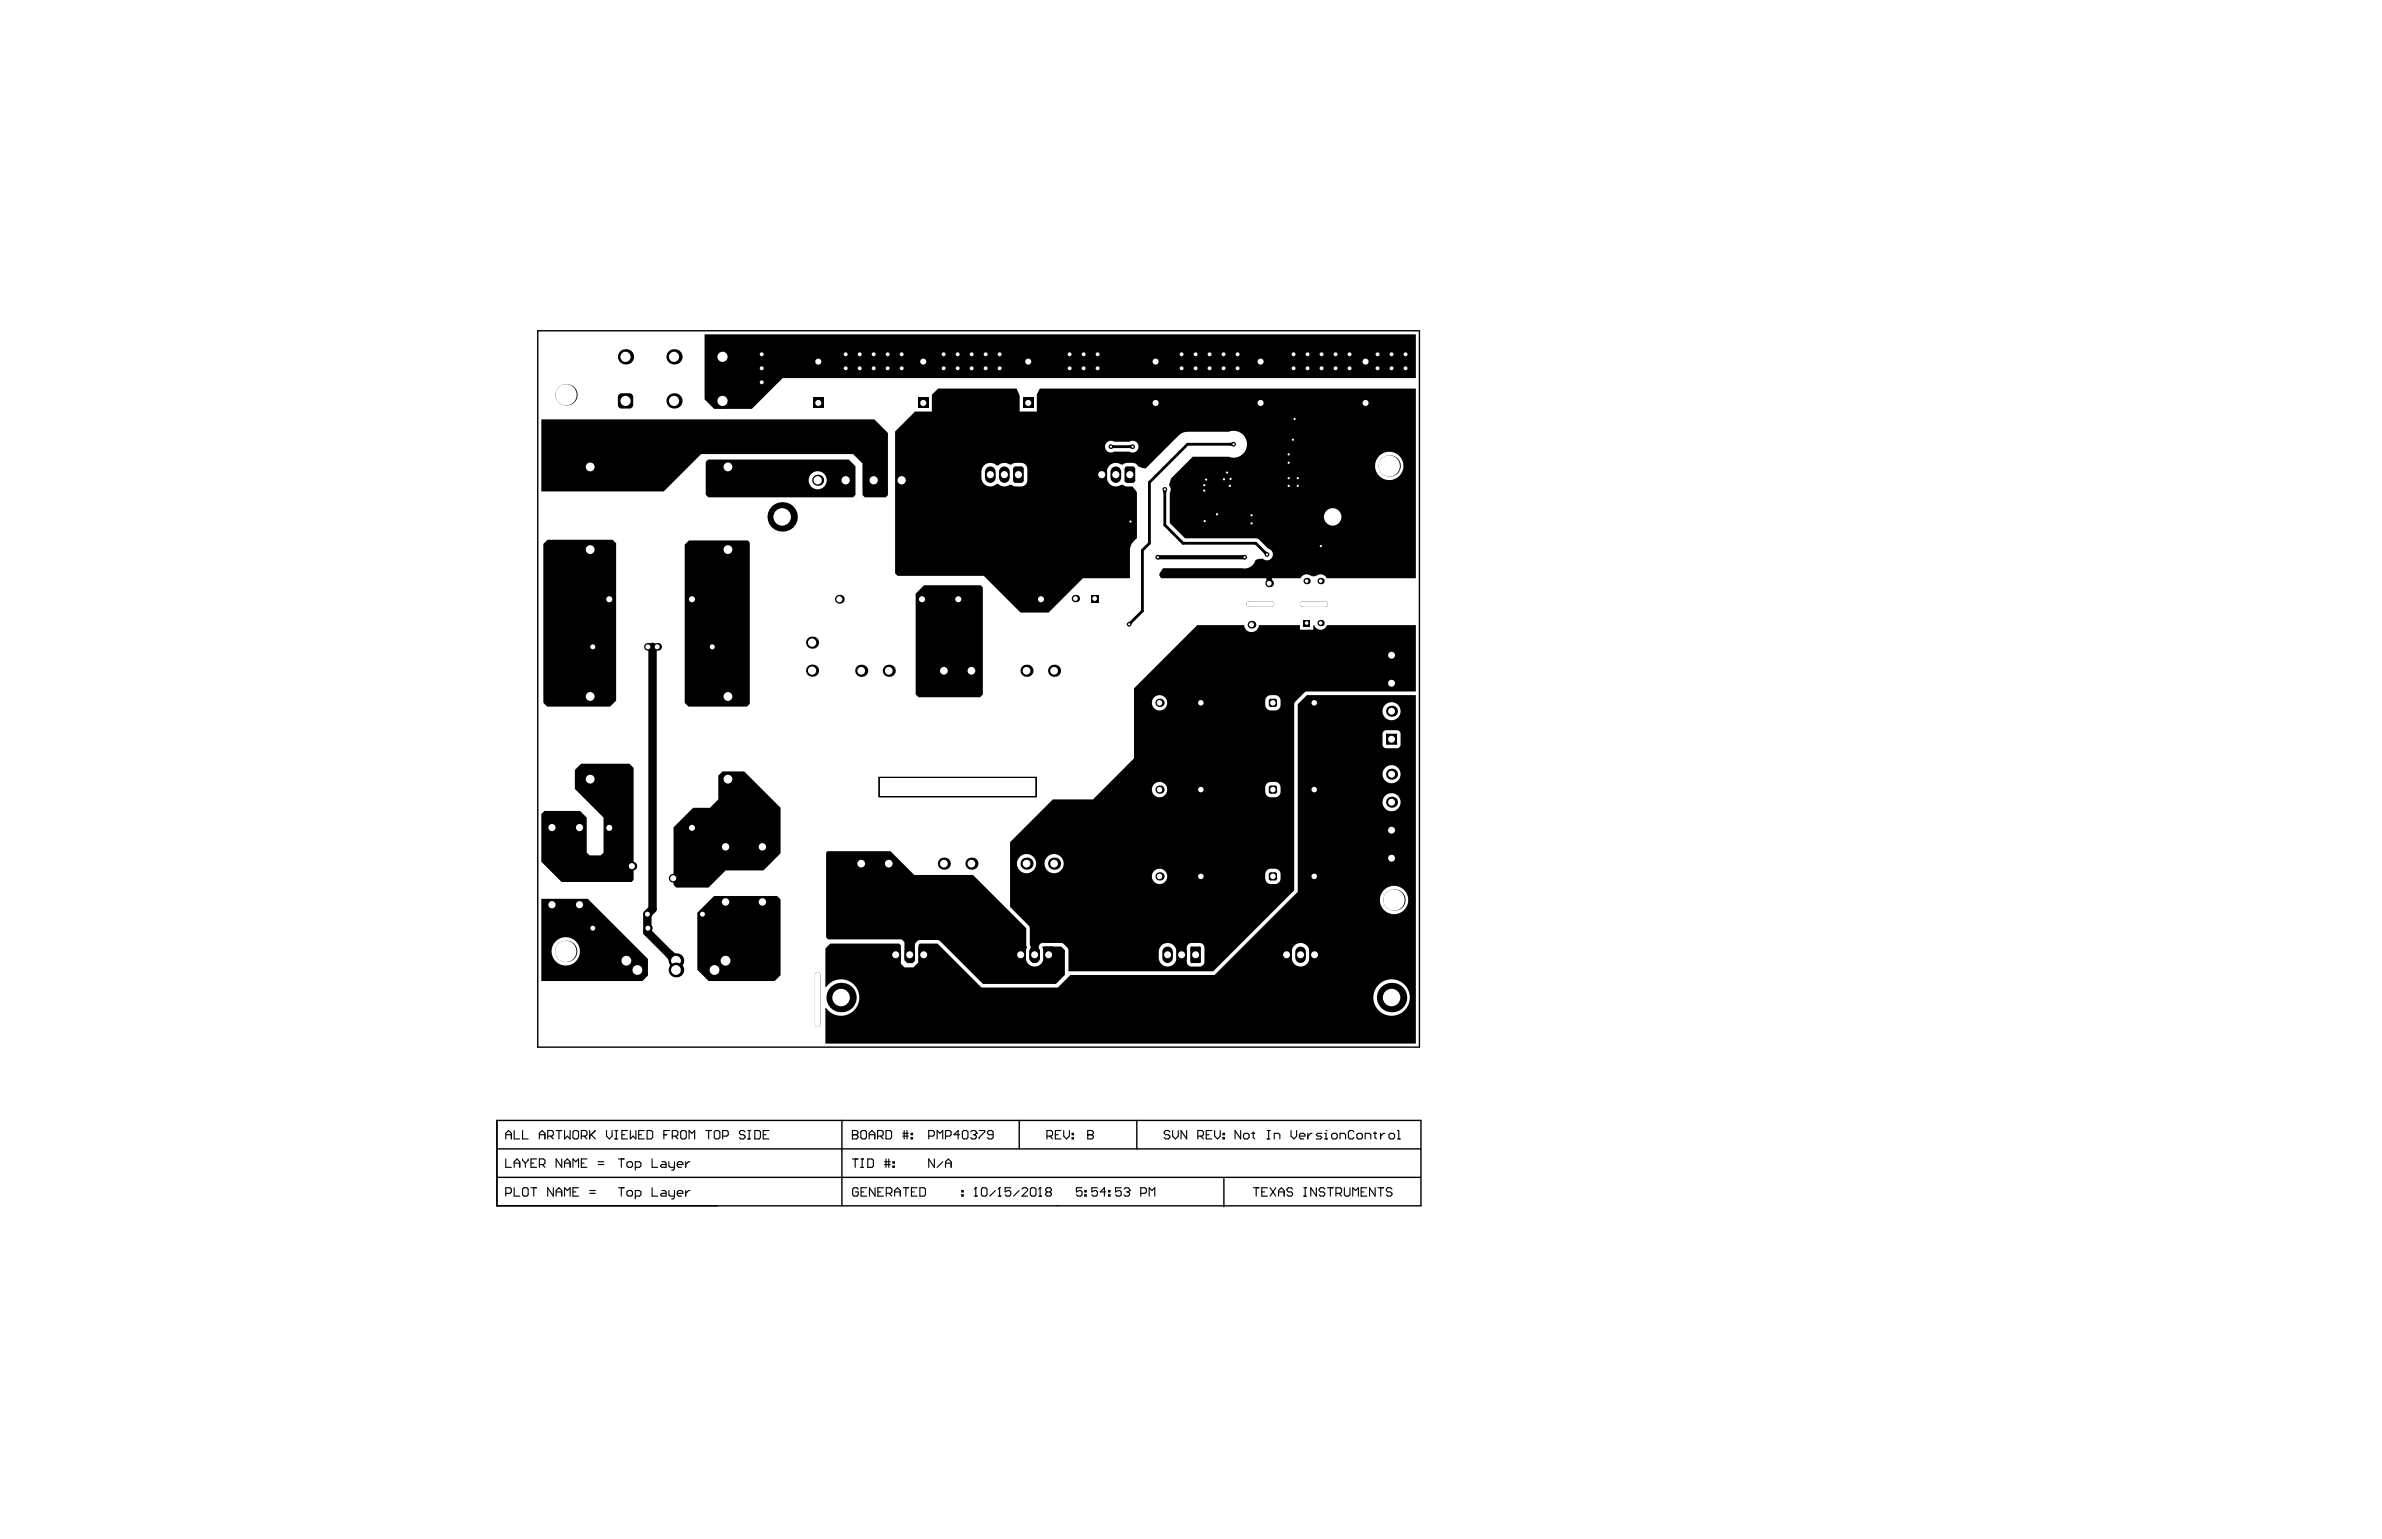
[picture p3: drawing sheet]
<svg xmlns="http://www.w3.org/2000/svg" width="432mm" height="279mm" viewBox="0 0 432 279" stroke-linecap="round" stroke-linejoin="round" font-family="sans-serif">
<path d="M159.4 141h28.4v3.5h-28.4z" fill="none" stroke="#000" stroke-width=".18"/>
<path d="M97.5 60h159.8v129.9h-159.8zM90.1 203.2h167.5v15.4h-167.5zM90.1 213.5h167.4M90.1 208.3h167.5M152.6 203.2v15.4M184.8 203.2v5.1M206.1 203.2v5.1M221.9 213.7v5.1" fill="none" stroke="#000" stroke-width=".25"/>
<g fill="none" stroke="#000" stroke-width=".2">
<path d="M91.7 205.7h1M91.7 206.5v-1l.5-.5 .5 .5v1M91.7 210.1v1.6h1M91.7 216.4h.7l.3-.3v-.5l-.3-.2h-.7v1.5M93.2 205v1.5h1M93.2 211.7v-1.1l.5-.5 .5 .5v1.1M93.2 215.4v1.5h1M93.2 210.9h1M94.7 205v1.5h1M94.7 215.6l.3-.2h.5l.2 .2v1l-.2 .3h-.5l-.3-.3zM94.7 210.1v.3l.5 .5M95.2 210.9v.8"/>
<path d="M95.7 210.1v.3l-.5 .5M96.2 215.4h1.1M96.2 210.9h.6M96.8 215.4v1.5M97.3 210.1h-1.1v1.6h1.1M97.8 205.7h1M97.8 211.1h.7l.3-.2v-.5l-.3-.3h-.7v1.6M97.8 206.5v-1l.5-.5 .5 .5v1M98.3 211.1l.5 .6M99.3 206h.8l.2-.3v-.5l-.2-.2h-.8v1.5M99.8 206l.5 .5M100.3 215.4v1.5l-1-1.5v1.5"/>
<path d="M100.8 205h1M100.8 216.9v-1l.5-.5 .5 .5v1M100.8 216.1h1M101.3 205v1.5M101.8 210.1v1.6l-1-1.6v1.6M102.3 205v1.5l.5-.5 .6 .5v-1.5M102.3 211.7v-1.1l.5-.5 .6 .5v1.1M102.3 216.9v-1.5l.5 .5 .6-.5v1.5M102.3 210.9h1.1M103.9 205.2l.2-.2h.5l.3 .2v1.1l-.3 .2h-.5l-.2-.2zM103.9 216.1h.5M103.9 211.7v-1.6l.5 .5 .5-.5v1.6"/>
<path d="M104.9 215.4h-1v1.5h1M105.4 206h.7l.3-.3v-.5l-.3-.2h-.7v1.5M105.4 210.9h.5M105.9 206l.5 .5M106.4 210.1h-1v1.6h1M106.9 216.4h1M106.9 215.9h1M106.9 205v1.5M107.2 205.7l.7 .8M107.9 205l-1 1M108.4 211.1h1M108.4 210.6h1"/>
<path d="M109.9 205v1l.6 .5 .5-.5v-1M111.5 206.5h.5M111.5 205h.5M111.7 205v1.5M112.1 215.4h1M112.1 210.1h1M112.6 210.1v1.6M112.6 215.4v1.5M112.7 205.7h.5M113.6 216.1l.3-.2h.5l.3 .2v.5l-.3 .3h-.5l-.3-.3zM113.6 210.9l.3-.3h.5l.3 .3v.5l-.3 .3h-.5l-.3-.3zM113.8 205h-1.1v1.5h1.1"/>
<path d="M114.3 205v1.5l.5-.5 .5 .5v-1.5M115.2 216.9h.7l.3-.3v-.5l-.3-.2h-.7v1.5M115.2 211.7h.7l.3-.3v-.5l-.3-.3h-.7v1.6M115.8 205.7h.5M116.8 205h-1v1.5h1M117.3 205h.8l.2 .2v1.1l-.2 .2h-.8zM118.2 215.4v1.5h1M118.2 210.1v1.6h1M120 215.9h.5l.2 .2v.8h-.7l-.3-.3 .3-.2h.7M120 210.6h.5l.2 .3v.8h-.7l-.3-.3 .3-.3h.7M120.3 205.7h.6M121.3 215.9v.7l.2 .3h.8"/>
<path d="M121.3 210.6v.8l.2 .3h.8M121.4 205h-1.1v1.5M121.9 206h.7l.3-.3v-.5l-.3-.2h-.7v1.5M122.3 210.6v1.3l-.3 .3h-.2M122.3 215.9v1.2l-.3 .3h-.2M122.4 206l.5 .5M122.8 216.4h1v-.3l-.3-.2h-.5l-.2 .2v.5l.2 .3h.5M122.8 211.1h1v-.2l-.3-.3h-.5l-.2 .3v.5l.2 .3h.5M123.6 205h.6l.2 .2v1.1l-.2 .2h-.6l-.2-.2v-1.1zM124.3 210.6v1.1M124.3 215.9v1M124.9 206.5v-1.5l.5 .5 .5-.5v1.5"/>
<path d="M125.1 215.9h-.3l-.5 .5M125.1 210.6h-.3l-.5 .5M128 205h1M128.5 205v1.5M129.5 205.2l.2-.2h.5l.3 .2v1.1l-.3 .2h-.5l-.2-.2zM131 206h.8l.2-.3v-.5l-.2-.2h-.8v1.5M135.1 205.2l-.3-.2h-.5l-.3 .2v.3l.3 .2h.5l.3 .3v.3l-.3 .2h-.5l-.3-.2M135.6 206.5h.5M135.6 205h.5M135.8 205v1.5M136.8 205h.8l.2 .2v1.1l-.2 .2h-.8zM138.4 205.7h.5"/>
<path d="M139.4 205h-1v1.5h1M154.5 205.7h.1M154.5 205h.8l.2 .2v.3l-.2 .2 .2 .3v.3l-.2 .2h-.8zM154.5 205.7h.8M154.5 210.1h1M155 210.1v1.6M155.6 215.6l-.3-.2h-.5l-.2 .2v1l.2 .3h.5l.3-.3v-.5h-.5M156 205.2l.3-.2h.5l.3 .2v1.1l-.3 .2h-.5l-.3-.2zM156 210.1h.5M156 211.7h.5M156.1 216.1h.5M156.3 210.1v1.6"/>
<path d="M157.1 215.4h-1v1.5h1M157.3 210.1h.8l.2 .3v1l-.2 .3h-.8zM157.6 205.7h1M157.6 206.5v-1l.5-.5 .5 .5v1M158.6 215.4v1.5l-1-1.5v1.5M159.1 206h.7l.3-.3v-.5l-.3-.2h-.7v1.5M159.1 216.1h.5M159.6 206l.5 .5M160.2 215.4h-1.1v1.5h1.1M160.4 211.2h1M160.4 210.7h1M160.6 205h.8l.2 .2v1.1l-.2 .2h-.8z"/>
<path d="M160.6 210.1v1.6M160.7 216.4h.7l.3-.3v-.5l-.3-.2h-.7v1.5M161.1 210.1v1.6M161.2 216.4l.5 .5M161.9 210.7h.2v.2h-.2zM161.9 211.4h.2v.3h-.2zM162.2 216.1h1M162.2 216.9v-1l.5-.5 .5 .5v1M163.7 205.5h1M163.7 206h1M163.7 215.4h1M163.9 205v1.5"/>
<path d="M164.2 215.4v1.5M164.4 205v1.5M165.2 206.3h.2v.2h-.2zM165.2 205.5h.2v.2h-.2zM165.2 216.1h.5M166.2 215.4h-1v1.5h1M166.7 215.4h.8l.3 .2v1l-.3 .3h-.8zM168.4 206h.7l.3-.3v-.5l-.3-.2h-.7v1.5M169.4 210.1v1.6l-1-1.6v1.6M169.9 206.5v-1.5l.5 .5 .5-.5v1.5M170.9 210.7l-1 1M171.4 206h.8l.2-.3v-.5l-.2-.2h-.8v1.5"/>
<path d="M171.4 211.7v-1l.5-.6 .5 .6v1M171.4 210.9h1M173.9 205.7h-1l.8-.7v1.5M174.4 216.6h.2v.3h-.2zM174.4 215.9h.2v.2h-.2zM174.4 205.2l.3-.2h.5l.3 .2v1.1l-.3 .2h-.5l-.3-.2zM176 205.2l.2-.2h.5l.3 .2v.3M176.5 205.7h.2M176.6 216.9h.5M176.7 205.7l.3 .3v.3l-.3 .2h-.5l-.2-.2M176.9 215.4h.1M176.9 215.4v1.5"/>
<path d="M176.9 215.4l-.3 .2M177 205.5h.1M177 205.5l-.3 .2M177.5 205h1v.2l-1 1.1v.2M177.9 215.6l.3-.2h.5l.2 .2v1l-.2 .3h-.5l-.3-.3zM180 205.7h-.7l-.3-.2v-.3l.3-.2h.5l.2 .2v1.1l-.2 .2h-.5l-.3-.2M180.4 215.9l-1 1M180.9 216.9h.6M181.2 215.4h.1M181.2 215.4l-.3 .2M181.2 215.4v1.5M183.2 215.4h-1v.7l.5-.2h.3l.2 .2v.5l-.2 .3h-.5l-.3-.3"/>
<path d="M184.7 215.9l-1 1M185.3 215.6l.2-.2h.5l.3 .2v.3l-1 1h1M186.8 215.6l.2-.2h.5l.3 .2v1l-.3 .3h-.5l-.2-.3zM188.3 216.9h.5M188.6 215.4h.1M188.6 215.4v1.5M188.6 215.4l-.3 .2M189.8 206h.7l.3-.3v-.5l-.3-.2h-.7v1.5M189.8 216.1l-.2-.2v-.3l.2-.2h.5l.3 .2v.3l-.3 .2M189.8 216.1l-.2 .3v.2l.2 .3h.5l.3-.3v-.2l-.3-.3M189.8 216.1h.5M190.3 206l.5 .5"/>
<path d="M191.3 205.7h.5M192.3 205h-1v1.5h1M192.8 205v1l.5 .5 .5-.5v-1M194.4 206.3h.2v.2h-.2zM194.4 205.5h.2v.2h-.2zM196.1 215.4h-1v.7l.5-.2h.3l.2 .2v.5l-.2 .3h-.5l-.3-.3M196.7 216.6h.2v.3h-.2zM196.7 215.9h.2v.2h-.2zM197.2 205.7h.1M197.2 205h.7l.3 .2v.3l-.3 .2 .3 .3v.3l-.3 .2h-.7zM197.2 205.7h.7M198.9 215.4h-1v.7l.5-.2h.3l.2 .2v.5l-.2 .3h-.5l-.3-.3"/>
<path d="M200.5 216.1h-1.1l.8-.7v1.5M201 216.6h.2v.3h-.2zM201 215.9h.2v.2h-.2zM203.2 215.4h-1v.7l.5-.2h.3l.2 .2v.5l-.2 .3h-.5l-.3-.3M203.8 215.6l.2-.2h.5l.3 .2v.3M204.3 216.1h.2M204.5 216.1l.3 .3v.2l-.3 .3h-.5l-.2-.3M204.8 215.9h.1M204.8 215.9l-.3 .2M206.8 216.4h.8l.2-.3v-.5l-.2-.2h-.8v1.5M208.3 216.9v-1.5l.5 .5 .5-.5v1.5M212.1 205.2l-.3-.2h-.5l-.2 .2v.3l.2 .2h.5l.3 .3v.3l-.3 .2h-.5l-.2-.2"/>
<path d="M212.6 205v1l.5 .5 .5-.5v-1M215.1 205v1.5l-1-1.5v1.5M217.1 206h.8l.3-.3v-.5l-.3-.2h-.8v1.5M217.6 206l.6 .5M218.7 205.7h.5M219.7 205h-1v1.5h1M220.2 205v1l.5 .5 .5-.5v-1M221.7 206.3h.3v.2h-.3zM221.7 205.5h.3v.2h-.3zM224.9 205v1.5l-1-1.5v1.5M225.7 205.5h.5l.2 .2v.6l-.2 .2h-.5l-.3-.2v-.6zM226.9 205.5h.5"/>
<path d="M227.2 205.2v1.1l.2 .2M227.2 215.4h1M227.7 215.4v1.5M228.7 216.1h.5M229.7 206.5h.5M229.7 205h.5M229.7 215.4h-1v1.5h1M230 205v1.5M230.3 215.4l1 1.5M231 206.5v-1h.8l.2 .2v.8M231.3 215.4l-1 1.5M231.8 216.1h1"/>
<path d="M231.8 216.9v-1l.5-.5 .5 .5v1M234 205v1l.5 .5 .5-.5v-1M234.3 215.6l-.2-.2h-.5l-.3 .2v.3l.3 .2h.5l.2 .3v.2l-.2 .3h-.5l-.3-.3M235.6 206h1v-.3l-.3-.2h-.5l-.2 .2v.6l.2 .2h.5M236.3 215.4h.6M236.3 216.9h.6M236.6 215.4v1.5M237.1 205.5v1M237.8 205.5h-.2l-.5 .5M238.6 215.4v1.5l-1-1.5v1.5M239.6 205.5h-.7l-.3 .2 .3 .3h.5l.2 .3-.2 .2h-.8M240.1 206.5h.5"/>
<path d="M240.1 205.5h.3v1M240.1 215.6l-.2-.2h-.5l-.3 .2v.3l.3 .2h.5l.2 .3v.2l-.2 .3h-.5l-.3-.3M240.4 205h.1M240.7 215.4h1M241.2 215.4v1.5M241.6 205.5h.6l.2 .2v.6l-.2 .2h-.6l-.2-.2v-.6zM242.2 216.4h.7l.3-.3v-.5l-.3-.2h-.7v1.5M242.7 216.4l.5 .5M242.9 206.5v-1h.8l.2 .2v.8M243.7 215.4v1.2l.3 .3h.5l.2-.3v-1.2M245.2 216.9v-1.5l.5 .5 .5-.5v1.5M245.4 205.2l-.2-.2h-.5l-.3 .2v1.1l.3 .2h.5l.2-.2"/>
<path d="M246.2 205.5h.5l.3 .2v.6l-.3 .2h-.5l-.2-.2v-.6zM246.7 216.1h.6M247.5 206.5v-1h.7l.3 .2v.8M247.8 215.4h-1.1v1.5h1.1M249 205.5h.5M249.3 205.2v1.1l.2 .2M249.3 215.4v1.5l-1-1.5v1.5M249.8 215.4h1M250.3 205.5v1M250.3 215.4v1.5M251 205.5h-.2l-.5 .5M252 205.5h.6l.2 .2v.6l-.2 .2h-.6l-.2-.2v-.6z"/>
<path d="M252.3 215.6l-.2-.2h-.5l-.3 .2v.3l.3 .2h.5l.2 .3v.2l-.2 .3h-.5l-.3-.3M253.3 206.5h.5M253.3 205h.3v1.5"/>
</g>
<g fill="#000">
<path d="M98.1 76h60.4l2.5 2.5v11.3l-.4 .4h-3.8l-.5-.5v-5.7l-1.7-1.7h-27.5l-6.8 6.8h-22.2zM127.7 60.6h129v8h-114.8l-5.6 5.5h-6.8l-1.8-1.7zM99.3 97.9h11.8l.6 .6v28.5l-1.1 1.1h-11.4l-.7-.7v-28.8zM124.9 98h10.6l.4 .4v29.2l-.5 .5h-10.6l-.7-.7v-28.6zM201.7 80.7h.3v.5l-.3 .1zM204.7 80.7h.3v.6l-.3-.1zM210.8 89h.7l-.1 .3h-.5zM223 80.3l.3-.1v.7l-.3-.1zM229.4 99.9l.3 .2-.5 .4-.1-.2zM167.5 106.1h10.3l.4 .4v19.4l-.5 .5h-11.2l-.5-.5v-18.3zM204.7 112.8l.2-.2 .4 .3-.2 .3zM105.3 138.5h8.8l.8 .7v20.3l-.4 .4h-12.7l-3.7-3.6v-8.7l.6-.6h6.5l1.2 1.2v6.4l.5 .5h2l.5-.5v-6.4l-5.2-5.2v-3.4z"/>
<path d="M131 139.9h3.9l6.6 6.6v8.2l-3.1 3.1h-6.9l-3.1 3.1h-5.8l-.5-.5v-10.4l3.5-3.5h3.1l1.5-1.6v-4.3zM150 154.3h11.4l4.3 4.4h10.7l9.6 9.6v3.3l.2 .1a2.99 2.99 0 0 0-.2 2.3 1.61 1.61 0 0 0 1.7 1.2 1.61 1.61 0 0 0 1.5-1.5 2.73 2.73 0 0 0-.3-2l.1-.1h3.4l.6 .7v4.5l-1.6 1.6h-13.2l-8-7.9-3.5-.1-.4 .2a1.11 1.11 0 0 0-.5 1.3v2.3l-.4 .4h-.9l-.5-.5v-3.3l-.5-.5h-13.4l-.4-.4v-15.3zM121.7 172.3l.8 .6-1.3 1.3-.5-.8zM129.5 162.5h11.4l.6 .6v13.7l-1.1 1.1h-12l-2-2.1v-10.3z"/>
<path d="M128.4 83.3h25.5l1.2 1.2v5.2l-.5 .5h-26.2l-.5-.5v-5.9zM146.6 87.1a1.65 1.65 0 0 0 3.3 0 1.65 1.65 0 0 0-3.3 0z"/>
<path d="M170 70.5h14.3l.5 1.2v2.9h3.2v-3.1l.5-1h68.2v34.3h-16.2a1.3 1.3 0 0 0-2.1-.3h-.6a1.3 1.3 0 0 0-2 .3h-25.3l-.4-.5 .1-.3 .6-1h14.4a2.02 2.02 0 0 0 2.4-1.4l.5-.2 .8-.1a1.08 1.08 0 0 0 1.7-.3 1.08 1.08 0 0 0-.7-1.6l-1.6-1.5-.7-.3h-12.8l-2.8-2.8v-5.4a1.19 1.19 0 0 0-.1-1.4l.4-1.3 3.9-3.9h6.5a2.44 2.44 0 0 0 3.4-2.3 2.44 2.44 0 0 0-3.4-2.2h-7.4a2.26 2.26 0 0 0-1.6 .6l-6 6h-.6l-.8-.4a1.89 1.89 0 0 0-2.3-.5l-.2 .1a1.06 1.06 0 0 1-1.2-.1 1.62 1.62 0 0 0-1.9 1.5 2.17 2.17 0 0 0 .7 2.4l.6 .3h.6a1.19 1.19 0 0 1 1.4 0h1.3l.8 1.1v8.3a2.88 2.88 0 0 0-1.3 2.2v5h-8.5l-6.2 6.3h-5.1l-6.7-6.7h-15.6l-.4-.4v-25.8l3.6-3.6h3v-3zM200.6 80.2a1.09 1.09 0 0 0 0 1.5 1.09 1.09 0 0 0 1.4 .2h2.7a1.09 1.09 0 0 0 1.7-.9 1.09 1.09 0 0 0-1.7-.9h-2.7a1.19 1.19 0 0 0-1.4 .1zM178.4 84.4l-.2 .2a3.6 3.6 0 0 0-.2 2.6 1.62 1.62 0 0 0 2.7 .5h.2l.9 .5h.6a1.19 1.19 0 0 1 1.4 0h.3a1.74 1.74 0 0 0 2-.6l.1-.5v-2a1.13 1.13 0 0 0-1.1-1.2 1.9 1.9 0 0 0-1.8 .4l-1.2-.4-1.4 .5a1.62 1.62 0 0 0-2.3 0zM249.3 84.5a2.58 2.58 0 0 0 5.1 0 2.58 2.58 0 0 0-5.1 0z"/>
<path d="M217 113.3h8.5a1.34 1.34 0 0 0 1.4 1.3 1.34 1.34 0 0 0 1.3-1.3h7.4v.9h2.5v-.9h.1a1.21 1.21 0 0 0 1.2 .9 1.21 1.21 0 0 0 1.1-.9h16.2v12.1h-20l-2.1 2.1v33.9l-14.7 14.7h-26.2v-3.8a1.84 1.84 0 0 0-1.3-1.3h-3.4a.84 .84 0 0 0-.5 1.4v1.5a.94 .94 0 0 1-1 .7 .94 .94 0 0 1-.9-.9v-1.3l.2-.6-.1-.5-.1-3.3-3.5-3.6v-11.7l7.8-7.8h7.2l7.5-7.4v-12.7zM229.7 126.3a1.65 1.65 0 0 0 .4 2.5h.3a1.36 1.36 0 0 0 1.4-.3 1.36 1.36 0 0 0 .3-1.4 1.02 1.02 0 0 0-1-1.1 1.59 1.59 0 0 0-1.4 .3zM208.8 127.4a1.4 1.4 0 0 0 2.8 0 1.4 1.4 0 0 0-2.8 0zM229.7 142.1a1.65 1.65 0 0 0 .4 2.4l.3 .1a1.36 1.36 0 0 0 1.4-.3 1.36 1.36 0 0 0 .3-1.5 1.02 1.02 0 0 0-1-1 1.59 1.59 0 0 0-1.4 .3zM208.8 143.2a1.4 1.4 0 0 0 2.8 0 1.4 1.4 0 0 0-2.8 0zM189.3 156.6a1.75 1.75 0 0 0 3.5 0 1.75 1.75 0 0 0-3.5 0zM184.3 156.6a1.75 1.75 0 0 0 3.5 0 1.75 1.75 0 0 0-3.5 0zM229.7 157.8a1.65 1.65 0 0 0 .4 2.5h.3a1.36 1.36 0 0 0 1.4-.3 1.36 1.36 0 0 0 .3-1.5 1.02 1.02 0 0 0-1-1 1.59 1.59 0 0 0-1.4 .3zM208.8 158.9a1.4 1.4 0 0 0 2.8 0 1.4 1.4 0 0 0-2.8 0zM215.4 171.2l-.3 .7v2.5l.1 .4 .4 .3 .4 .2 1.9-.2 .3-.3 .1-.4v-2.5l-.1-.5-.3-.3-.4-.1h-1.5zM210.5 171.4l-.2 .3a3.6 3.6 0 0 0-.1 2.6 1.61 1.61 0 0 0 1.8 .9 1.61 1.61 0 0 0 1.3-1.5 2.17 2.17 0 0 0-.7-2.5l-.9-.2-.7 .1z"/>
<path d="M98.1 163h8.4l11 10.9v3l-1 1h-18.4zM100 172.5a2.58 2.58 0 0 0 5.1 0 2.58 2.58 0 0 0-5.1 0z"/>
<path d="M150.5 171.1h12.5l.3 .3v3.3l.7 .7h1.6l.9-.9v-3.2l.2-.2h3.2l8 8h13.9l2.2-2.3h26.2l15.1-15.1v-34l1.6-1.7h19.8v63.2h-107.1v-6.4l.1-.1a3.3 3.3 0 0 0 5 .6 3.3 3.3 0 0 0 0-4.9 3.3 3.3 0 0 0-5 .6h-.1v-7zM250.6 129a1.65 1.65 0 0 0 3.3 0 1.65 1.65 0 0 0-3.3 0zM250.8 132.6l-.2 .5v1.9l.2 .5 .5 .2h1.9l.5-.2 .2-.5v-1.9l-.2-.5-.5-.2h-1.9zM250.6 140.4a1.65 1.65 0 0 0 3.3 0 1.65 1.65 0 0 0-3.3 0zM250.6 145.5a1.65 1.65 0 0 0 3.3 0 1.65 1.65 0 0 0-3.3 0zM250.1 163.2a2.6 2.6 0 0 0 5.2 0 2.6 2.6 0 0 0-5.2 0zM234.6 171.4l-.2 .3a3.6 3.6 0 0 0-.1 2.6 1.61 1.61 0 0 0 1.8 .9 1.61 1.61 0 0 0 1.3-1.5 2.17 2.17 0 0 0-.7-2.5l-.9-.2-.7 .1zM249 180.9a3.3 3.3 0 0 0 6.6 0 3.3 3.3 0 0 0-6.6 0z"/>
<circle cx="218.3" cy="88" r=".43"/>
</g>
<path d="M118.3 117.3v47.5l-.9 1v3.2l5.1 5.2v1.7" fill="none" stroke="#000" stroke-width="1.5"/>
<path d="M201.4 81h3.9M211.2 88.7v6.5l3.3 3.3h13.1l2.1 2M223.6 80.5h-8.3l-6.9 7v11l-1.3 1.3v11l-2.4 2.4" fill="none" stroke="#000" stroke-width=".51"/>
<path d="M230.1 103.5v2.3" fill="none" stroke="#000" stroke-width="1"/>
<path d="M209.9 101h15.7" fill="none" stroke="#000" stroke-width=".76"/>
<circle cx="218.3" cy="88" r=".2" fill="#fff"/>
<circle cx="155.8" cy="66.8" r=".63" fill="#000"/>
<circle cx="155.8" cy="66.8" r=".36" fill="#fff"/>
<circle cx="155.8" cy="64.2" r=".63" fill="#000"/>
<circle cx="155.8" cy="64.2" r=".36" fill="#fff"/>
<circle cx="160.9" cy="64.2" r=".63" fill="#000"/>
<circle cx="160.9" cy="64.2" r=".36" fill="#fff"/>
<circle cx="160.9" cy="66.8" r=".63" fill="#000"/>
<circle cx="160.9" cy="66.8" r=".36" fill="#fff"/>
<circle cx="173.6" cy="64.2" r=".63" fill="#000"/>
<circle cx="173.6" cy="64.2" r=".36" fill="#fff"/>
<circle cx="173.6" cy="66.8" r=".63" fill="#000"/>
<circle cx="173.6" cy="66.8" r=".36" fill="#fff"/>
<circle cx="178.7" cy="64.2" r=".63" fill="#000"/>
<circle cx="178.7" cy="64.2" r=".36" fill="#fff"/>
<circle cx="178.7" cy="66.8" r=".63" fill="#000"/>
<circle cx="178.7" cy="66.8" r=".36" fill="#fff"/>
<circle cx="196.4" cy="64.2" r=".63" fill="#000"/>
<circle cx="196.4" cy="64.2" r=".36" fill="#fff"/>
<circle cx="196.4" cy="66.8" r=".63" fill="#000"/>
<circle cx="196.4" cy="66.8" r=".36" fill="#fff"/>
<circle cx="216.7" cy="64.2" r=".63" fill="#000"/>
<circle cx="216.7" cy="64.2" r=".36" fill="#fff"/>
<circle cx="216.7" cy="66.8" r=".63" fill="#000"/>
<circle cx="216.7" cy="66.8" r=".36" fill="#fff"/>
<circle cx="221.8" cy="64.2" r=".63" fill="#000"/>
<circle cx="221.8" cy="64.2" r=".36" fill="#fff"/>
<circle cx="221.8" cy="66.8" r=".63" fill="#000"/>
<circle cx="221.8" cy="66.8" r=".36" fill="#fff"/>
<circle cx="237" cy="64.2" r=".63" fill="#000"/>
<circle cx="237" cy="64.2" r=".36" fill="#fff"/>
<circle cx="237" cy="66.8" r=".63" fill="#000"/>
<circle cx="237" cy="66.8" r=".36" fill="#fff"/>
<circle cx="242.1" cy="64.2" r=".63" fill="#000"/>
<circle cx="242.1" cy="64.2" r=".36" fill="#fff"/>
<circle cx="242.1" cy="66.8" r=".63" fill="#000"/>
<circle cx="242.1" cy="66.8" r=".36" fill="#fff"/>
<circle cx="252.3" cy="64.2" r=".63" fill="#000"/>
<circle cx="252.3" cy="64.2" r=".36" fill="#fff"/>
<circle cx="249.7" cy="64.2" r=".63" fill="#000"/>
<circle cx="249.7" cy="64.2" r=".36" fill="#fff"/>
<circle cx="249.7" cy="66.8" r=".63" fill="#000"/>
<circle cx="249.7" cy="66.8" r=".36" fill="#fff"/>
<circle cx="252.3" cy="66.8" r=".63" fill="#000"/>
<circle cx="252.3" cy="66.8" r=".36" fill="#fff"/>
<circle cx="254.8" cy="66.8" r=".63" fill="#000"/>
<circle cx="254.8" cy="66.8" r=".36" fill="#fff"/>
<circle cx="254.8" cy="64.2" r=".63" fill="#000"/>
<circle cx="254.8" cy="64.2" r=".36" fill="#fff"/>
<circle cx="244.6" cy="66.8" r=".63" fill="#000"/>
<circle cx="244.6" cy="66.8" r=".36" fill="#fff"/>
<circle cx="244.6" cy="64.2" r=".63" fill="#000"/>
<circle cx="244.6" cy="64.2" r=".36" fill="#fff"/>
<circle cx="239.6" cy="66.8" r=".63" fill="#000"/>
<circle cx="239.6" cy="66.8" r=".36" fill="#fff"/>
<circle cx="234.5" cy="66.8" r=".63" fill="#000"/>
<circle cx="234.5" cy="66.8" r=".36" fill="#fff"/>
<circle cx="224.3" cy="64.2" r=".63" fill="#000"/>
<circle cx="224.3" cy="64.2" r=".36" fill="#fff"/>
<circle cx="239.6" cy="64.2" r=".63" fill="#000"/>
<circle cx="239.6" cy="64.2" r=".36" fill="#fff"/>
<circle cx="224.3" cy="66.8" r=".63" fill="#000"/>
<circle cx="224.3" cy="66.8" r=".36" fill="#fff"/>
<circle cx="214.2" cy="66.8" r=".63" fill="#000"/>
<circle cx="214.2" cy="66.8" r=".36" fill="#fff"/>
<circle cx="193.9" cy="66.8" r=".63" fill="#000"/>
<circle cx="193.9" cy="66.8" r=".36" fill="#fff"/>
<circle cx="181.2" cy="66.8" r=".63" fill="#000"/>
<circle cx="181.2" cy="66.8" r=".36" fill="#fff"/>
<circle cx="176.1" cy="66.8" r=".63" fill="#000"/>
<circle cx="176.1" cy="66.8" r=".36" fill="#fff"/>
<circle cx="171.1" cy="66.8" r=".63" fill="#000"/>
<circle cx="171.1" cy="66.8" r=".36" fill="#fff"/>
<circle cx="163.5" cy="66.8" r=".63" fill="#000"/>
<circle cx="163.5" cy="66.8" r=".36" fill="#fff"/>
<circle cx="158.4" cy="64.2" r=".63" fill="#000"/>
<circle cx="158.4" cy="64.2" r=".36" fill="#fff"/>
<circle cx="158.4" cy="66.8" r=".63" fill="#000"/>
<circle cx="158.4" cy="66.8" r=".36" fill="#fff"/>
<circle cx="138.1" cy="69.3" r=".63" fill="#000"/>
<circle cx="138.1" cy="69.3" r=".36" fill="#fff"/>
<circle cx="138.1" cy="66.8" r=".63" fill="#000"/>
<circle cx="138.1" cy="66.8" r=".36" fill="#fff"/>
<circle cx="138.1" cy="64.2" r=".63" fill="#000"/>
<circle cx="138.1" cy="64.2" r=".36" fill="#fff"/>
<circle cx="153.3" cy="66.8" r=".63" fill="#000"/>
<circle cx="153.3" cy="66.8" r=".36" fill="#fff"/>
<circle cx="163.5" cy="64.2" r=".63" fill="#000"/>
<circle cx="163.5" cy="64.2" r=".36" fill="#fff"/>
<circle cx="171.1" cy="64.2" r=".63" fill="#000"/>
<circle cx="171.1" cy="64.2" r=".36" fill="#fff"/>
<circle cx="176.1" cy="64.2" r=".63" fill="#000"/>
<circle cx="176.1" cy="64.2" r=".36" fill="#fff"/>
<circle cx="181.2" cy="64.2" r=".63" fill="#000"/>
<circle cx="181.2" cy="64.2" r=".36" fill="#fff"/>
<circle cx="193.9" cy="64.2" r=".63" fill="#000"/>
<circle cx="193.9" cy="64.2" r=".36" fill="#fff"/>
<circle cx="199" cy="64.2" r=".63" fill="#000"/>
<circle cx="199" cy="64.2" r=".36" fill="#fff"/>
<circle cx="199" cy="66.8" r=".63" fill="#000"/>
<circle cx="199" cy="66.8" r=".36" fill="#fff"/>
<circle cx="214.2" cy="64.2" r=".63" fill="#000"/>
<circle cx="214.2" cy="64.2" r=".36" fill="#fff"/>
<circle cx="219.3" cy="64.2" r=".63" fill="#000"/>
<circle cx="219.3" cy="64.2" r=".36" fill="#fff"/>
<circle cx="219.3" cy="66.8" r=".63" fill="#000"/>
<circle cx="219.3" cy="66.8" r=".36" fill="#fff"/>
<circle cx="234.5" cy="64.2" r=".63" fill="#000"/>
<circle cx="234.5" cy="64.2" r=".36" fill="#fff"/>
<circle cx="153.3" cy="64.2" r=".63" fill="#000"/>
<circle cx="153.3" cy="64.2" r=".36" fill="#fff"/>
<circle cx="235.3" cy="86.7" r=".43" fill="#000"/>
<circle cx="235.3" cy="86.7" r=".2" fill="#fff"/>
<circle cx="234.7" cy="76" r=".43" fill="#000"/>
<circle cx="234.7" cy="76" r=".2" fill="#fff"/>
<circle cx="220.6" cy="93.2" r=".43" fill="#000"/>
<circle cx="220.6" cy="93.2" r=".2" fill="#fff"/>
<circle cx="223.6" cy="80.6" r=".43" fill="#000"/>
<circle cx="223.6" cy="80.6" r=".2" fill="#fff"/>
<circle cx="204.9" cy="94.6" r=".43" fill="#000"/>
<circle cx="204.9" cy="94.6" r=".2" fill="#fff"/>
<circle cx="218.4" cy="94.5" r=".43" fill="#000"/>
<circle cx="218.4" cy="94.5" r=".2" fill="#fff"/>
<circle cx="201.4" cy="81" r=".43" fill="#000"/>
<circle cx="201.4" cy="81" r=".2" fill="#fff"/>
<circle cx="205.3" cy="81" r=".43" fill="#000"/>
<circle cx="205.3" cy="81" r=".2" fill="#fff"/>
<circle cx="239.4" cy="99" r=".43" fill="#000"/>
<circle cx="239.4" cy="99" r=".2" fill="#fff"/>
<circle cx="209.9" cy="101" r=".43" fill="#000"/>
<circle cx="209.9" cy="101" r=".2" fill="#fff"/>
<circle cx="225.6" cy="101" r=".43" fill="#000"/>
<circle cx="225.6" cy="101" r=".2" fill="#fff"/>
<circle cx="226.9" cy="94.9" r=".43" fill="#000"/>
<circle cx="226.9" cy="94.9" r=".2" fill="#fff"/>
<circle cx="226.9" cy="93.4" r=".43" fill="#000"/>
<circle cx="226.9" cy="93.4" r=".2" fill="#fff"/>
<circle cx="229.7" cy="100.5" r=".43" fill="#000"/>
<circle cx="229.7" cy="100.5" r=".2" fill="#fff"/>
<circle cx="211.2" cy="88.7" r=".43" fill="#000"/>
<circle cx="211.2" cy="88.7" r=".2" fill="#fff"/>
<circle cx="235.3" cy="88.1" r=".43" fill="#000"/>
<circle cx="235.3" cy="88.1" r=".2" fill="#fff"/>
<circle cx="233.6" cy="83.9" r=".43" fill="#000"/>
<circle cx="233.6" cy="83.9" r=".2" fill="#fff"/>
<circle cx="234.4" cy="79.7" r=".43" fill="#000"/>
<circle cx="234.4" cy="79.7" r=".2" fill="#fff"/>
<circle cx="222.9" cy="88.1" r=".43" fill="#000"/>
<circle cx="222.9" cy="88.1" r=".2" fill="#fff"/>
<circle cx="233.6" cy="82.4" r=".43" fill="#000"/>
<circle cx="233.6" cy="82.4" r=".2" fill="#fff"/>
<circle cx="233.6" cy="86.7" r=".43" fill="#000"/>
<circle cx="233.6" cy="86.7" r=".2" fill="#fff"/>
<circle cx="233.6" cy="88.1" r=".43" fill="#000"/>
<circle cx="233.6" cy="88.1" r=".2" fill="#fff"/>
<circle cx="223.1" cy="86.8" r=".43" fill="#000"/>
<circle cx="223.1" cy="86.8" r=".2" fill="#fff"/>
<circle cx="222.4" cy="85.7" r=".43" fill="#000"/>
<circle cx="222.4" cy="85.7" r=".2" fill="#fff"/>
<circle cx="221.9" cy="86.9" r=".43" fill="#000"/>
<circle cx="221.9" cy="86.9" r=".2" fill="#fff"/>
<circle cx="204.7" cy="113.2" r=".43" fill="#000"/>
<circle cx="204.7" cy="113.2" r=".2" fill="#fff"/>
<circle cx="218.3" cy="89" r=".43" fill="#000"/>
<circle cx="218.3" cy="89" r=".2" fill="#fff"/>
<circle cx="218.6" cy="87" r=".43" fill="#000"/>
<circle cx="218.6" cy="87" r=".2" fill="#fff"/>
<circle cx="107.5" cy="168.3" r=".7" fill="#000"/>
<circle cx="107.5" cy="168.3" r=".45" fill="#fff"/>
<circle cx="107.5" cy="117.3" r=".7" fill="#000"/>
<circle cx="107.5" cy="117.3" r=".45" fill="#fff"/>
<circle cx="117.4" cy="165.8" r=".7" fill="#000"/>
<circle cx="117.4" cy="165.8" r=".45" fill="#fff"/>
<circle cx="117.4" cy="168.3" r=".7" fill="#000"/>
<circle cx="117.4" cy="168.3" r=".45" fill="#fff"/>
<circle cx="117.4" cy="117.3" r=".7" fill="#000"/>
<circle cx="117.4" cy="117.3" r=".45" fill="#fff"/>
<circle cx="125.4" cy="150.1" r=".8" fill="#000"/>
<circle cx="125.4" cy="150.1" r=".55" fill="#fff"/>
<circle cx="125.4" cy="108.7" r=".8" fill="#000"/>
<circle cx="125.4" cy="108.7" r=".55" fill="#fff"/>
<path d="M197.8 107.9h1.3v1.3h-1.3z" fill-rule="evenodd" fill="#000"/>
<circle cx="198.4" cy="108.5" r=".42" fill="#fff"/>
<circle cx="226.9" cy="113.3" r=".7" fill="#000"/>
<circle cx="226.9" cy="113.3" r=".45" fill="#fff"/>
<path d="M236.3 112.4h1.1v1.1h-1.1z" fill-rule="evenodd" fill="#000"/>
<circle cx="236.9" cy="113" r=".32" fill="#fff"/>
<circle cx="239.4" cy="113" r=".58" fill="#000"/>
<circle cx="239.4" cy="113" r=".32" fill="#fff"/>
<path d="M148.2 176.7v9" fill="none" stroke="#000" stroke-width="1"/>
<path d="M148.2 176.7v9" fill="none" stroke="#fff" stroke-width="1"/>
<circle cx="236.9" cy="105.4" r=".58" fill="#000"/>
<circle cx="236.9" cy="105.4" r=".32" fill="#fff"/>
<circle cx="239.4" cy="105.4" r=".58" fill="#000"/>
<circle cx="239.4" cy="105.4" r=".32" fill="#fff"/>
<path d="M217.3 158.2h.8l.3 .3v.8l-.3 .4h-.8l-.4-.4v-.8z" fill-rule="evenodd" fill="#000"/>
<g fill="#000">
<path d="M216.9 158.5h.4zM217.1 158.2h.2v.3h-.4z"/>
<path d="M217.3 159.3v.4zM216.9 159.3h.4v.4l-.2-.1z"/>
<path d="M218.1 159.3h.3zM218.1 159.3h.3l-.1 .3-.2 .1z"/>
<path d="M218.1 158.2v.3zM218.1 158.2h.2l.1 .3h-.3z"/>
</g>
<circle cx="217.7" cy="158.9" r=".5" fill="#fff"/>
<path d="M230.4 158.2h.7l.4 .3v.8l-.4 .4h-.7l-.4-.4v-.8z" fill-rule="evenodd" fill="#000"/>
<g fill="#000">
<path d="M230 158.5h.4zM230.2 158.2h.2v.3h-.4z"/>
<path d="M230.4 159.3v.4zM230 159.3h.4v.4l-.2-.1z"/>
<path d="M231.1 159.3h.4zM231.1 159.3h.4l-.2 .3-.2 .1z"/>
<path d="M231.1 158.2v.3zM231.1 158.2l.3 .1 .1 .2h-.4z"/>
</g>
<circle cx="230.7" cy="158.9" r=".5" fill="#fff"/>
<circle cx="230.1" cy="105.8" r=".7" fill="#000"/>
<circle cx="230.1" cy="105.8" r=".45" fill="#fff"/>
<circle cx="238.2" cy="158.9" r=".75" fill="#000"/>
<circle cx="238.2" cy="158.9" r=".5" fill="#fff"/>
<circle cx="102.6" cy="181.5" r=".5" fill="#000"/>
<circle cx="102.6" cy="181.5" r="1.75" fill="#fff"/>
<path d="M99.2 163.1h1.8v1.8h-1.8z" fill-rule="evenodd" fill="#000"/>
<circle cx="100.1" cy="164" r=".65" fill="#fff"/>
<circle cx="100.1" cy="150.1" r=".9" fill="#000"/>
<circle cx="100.1" cy="150.1" r=".65" fill="#fff"/>
<circle cx="110.5" cy="150.1" r=".8" fill="#000"/>
<circle cx="110.5" cy="150.1" r=".55" fill="#fff"/>
<path d="M105.8 140.1h2.4v2.4h-2.4z" fill-rule="evenodd" fill="#000"/>
<circle cx="107" cy="141.3" r=".8" fill="#fff"/>
<circle cx="107" cy="126.3" r="1.2" fill="#000"/>
<circle cx="107" cy="126.3" r=".8" fill="#fff"/>
<circle cx="110.5" cy="108.7" r=".8" fill="#000"/>
<circle cx="110.5" cy="108.7" r=".55" fill="#fff"/>
<path d="M105.8 98.5h2.4v2.3h-2.4z" fill-rule="evenodd" fill="#000"/>
<circle cx="107" cy="99.7" r=".8" fill="#fff"/>
<circle cx="107" cy="84.7" r="1.2" fill="#000"/>
<circle cx="107" cy="84.7" r=".8" fill="#fff"/>
<circle cx="115.5" cy="175.9" r="1.33" fill="#000"/>
<circle cx="115.5" cy="175.9" r=".89" fill="#fff"/>
<circle cx="114.5" cy="157" r=".8" fill="#000"/>
<circle cx="114.5" cy="157" r=".55" fill="#fff"/>
<circle cx="119.1" cy="117.3" r=".7" fill="#000"/>
<circle cx="119.1" cy="117.3" r=".45" fill="#fff"/>
<circle cx="127.3" cy="165.8" r=".7" fill="#000"/>
<circle cx="127.3" cy="165.8" r=".45" fill="#fff"/>
<circle cx="131.5" cy="174.2" r="1.33" fill="#000"/>
<circle cx="131.5" cy="174.2" r=".89" fill="#fff"/>
<circle cx="131.5" cy="153.5" r="1.01" fill="#000"/>
<circle cx="131.5" cy="153.5" r=".67" fill="#fff"/>
<circle cx="132" cy="141.3" r="1.2" fill="#000"/>
<circle cx="132" cy="141.3" r=".8" fill="#fff"/>
<circle cx="132" cy="126.3" r="1.2" fill="#000"/>
<circle cx="132" cy="126.3" r=".8" fill="#fff"/>
<circle cx="132" cy="99.7" r="1.2" fill="#000"/>
<circle cx="132" cy="99.7" r=".8" fill="#fff"/>
<circle cx="132" cy="84.7" r="1.2" fill="#000"/>
<circle cx="132" cy="84.7" r=".8" fill="#fff"/>
<circle cx="142.5" cy="181.5" r=".5" fill="#000"/>
<circle cx="142.5" cy="181.5" r="1.75" fill="#fff"/>
<circle cx="141.8" cy="93.7" r="2.67" fill="#000"/>
<circle cx="141.8" cy="93.7" r="1.59" fill="#fff"/>
<circle cx="147.2" cy="116.5" r="1.1" fill="#000"/>
<circle cx="147.2" cy="116.5" r=".75" fill="#fff"/>
<circle cx="152.2" cy="108.7" r=".8" fill="#000"/>
<circle cx="152.2" cy="108.7" r=".55" fill="#fff"/>
<circle cx="148.2" cy="87.1" r="1" fill="#000"/>
<circle cx="148.2" cy="87.1" r=".75" fill="#fff"/>
<path d="M155 155.5h2.2v2.2h-2.2z" fill-rule="evenodd" fill="#000"/>
<circle cx="156.1" cy="156.6" r=".7" fill="#fff"/>
<circle cx="158.4" cy="87.1" r="1" fill="#000"/>
<circle cx="158.4" cy="87.1" r=".75" fill="#fff"/>
<path d="M164.9 172.6v1.1" fill="none" stroke="#000" stroke-width="1.9"/>
<circle cx="164.9" cy="173.1" r=".63" fill="#fff"/>
<path d="M166.7 171.6h1.5l.2 .3v2.5l-.2 .2h-1.5l-.2-.2v-2.5z" fill-rule="evenodd" fill="#000"/>
<g fill="#000">
<path d="M166.7 174.4v.2zM166.5 174.4h.2v.2z"/>
<path d="M166.5 171.9h.2zM166.6 171.7l.1-.1v.3h-.2z"/>
<path d="M168.2 174.4h.2zM168.2 174.4h.2l-.2 .2z"/>
<path d="M168.2 171.6v.3zM168.2 171.6l.2 .3h-.2z"/>
</g>
<circle cx="167.4" cy="173.1" r=".63" fill="#fff"/>
<circle cx="167.1" cy="108.7" r=".8" fill="#000"/>
<circle cx="167.1" cy="108.7" r=".55" fill="#fff"/>
<circle cx="163.5" cy="87.1" r="1" fill="#000"/>
<circle cx="163.5" cy="87.1" r=".75" fill="#fff"/>
<circle cx="176.1" cy="156.6" r="1.1" fill="#000"/>
<circle cx="176.1" cy="156.6" r=".7" fill="#fff"/>
<circle cx="173.7" cy="108.7" r=".8" fill="#000"/>
<circle cx="173.7" cy="108.7" r=".55" fill="#fff"/>
<path d="M185 172.6v1.1" fill="none" stroke="#000" stroke-width="1.9"/>
<circle cx="185" cy="173.1" r=".63" fill="#fff"/>
<path d="M179.5 85.5v1.1" fill="none" stroke="#000" stroke-width="1.9"/>
<circle cx="179.5" cy="86.1" r=".65" fill="#fff"/>
<path d="M182.1 85.5v1.1" fill="none" stroke="#000" stroke-width="1.9"/>
<circle cx="182.1" cy="86.1" r=".65" fill="#fff"/>
<path d="M184.1 84.6h1l.5 .5v2l-.5 .5h-1l-.5-.5v-2z" fill-rule="evenodd" fill="#000"/>
<g fill="#000">
<path d="M184.1 87.1v.5zM183.6 87.1h.5v.5l-.2-.1z"/>
<path d="M183.6 85.1h.5zM183.9 84.6h.2v.5h-.5z"/>
<path d="M185.1 87.1h.5zM185.1 87.1h.5l-.3 .4-.2 .1z"/>
<path d="M185.1 84.6v.5zM185.1 84.6h.2l.3 .5h-.5z"/>
</g>
<circle cx="184.6" cy="86.1" r=".65" fill="#fff"/>
<path d="M187.6 172.6v1.1" fill="none" stroke="#000" stroke-width="1.9"/>
<circle cx="187.6" cy="173.1" r=".63" fill="#fff"/>
<path d="M189.4 171.6h1.4l.3 .3v2.5l-.3 .2h-1.4l-.3-.2v-2.5z" fill-rule="evenodd" fill="#000"/>
<g fill="#000">
<path d="M189.4 174.4v.2zM189.1 174.4h.3v.2z"/>
<path d="M189.1 171.9h.3zM189.2 171.7l.2-.1v.3h-.3z"/>
<path d="M190.8 174.4h.3zM190.8 174.4h.3l-.3 .2z"/>
<path d="M190.8 171.6v.3zM190.8 171.6l.3 .3h-.3z"/>
</g>
<circle cx="190.1" cy="173.1" r=".63" fill="#fff"/>
<circle cx="191.1" cy="156.6" r="1.1" fill="#000"/>
<circle cx="191.1" cy="156.6" r=".7" fill="#fff"/>
<circle cx="188.7" cy="108.7" r=".8" fill="#000"/>
<circle cx="188.7" cy="108.7" r=".55" fill="#fff"/>
<path d="M199.7 85.5v1.1" fill="none" stroke="#000" stroke-width="1.9"/>
<circle cx="199.7" cy="86.1" r=".65" fill="#fff"/>
<path d="M204.3 84.6h1l.5 .5v2l-.5 .5h-1l-.5-.5v-2z" fill-rule="evenodd" fill="#000"/>
<g fill="#000">
<path d="M204.3 87.1v.5zM203.8 87.1h.5v.5l-.4-.3z"/>
<path d="M203.8 85.1h.5zM204.1 84.6h.2v.5h-.5z"/>
<path d="M205.3 87.1h.5zM205.3 87.1h.5l-.2 .4-.3 .1z"/>
<path d="M205.3 84.6v.5zM205.3 84.6h.3l.2 .5h-.5z"/>
</g>
<circle cx="204.8" cy="86.1" r=".65" fill="#fff"/>
<path d="M216 171.6h1.5l.2 .3v2.5l-.2 .2h-1.5l-.2-.2v-2.5z" fill-rule="evenodd" fill="#000"/>
<g fill="#000">
<path d="M216 174.4v.2zM215.8 174.4h.2v.2z"/>
<path d="M215.8 171.9h.2zM215.8 171.7l.2-.1v.3h-.2z"/>
<path d="M217.5 174.4h.2zM217.5 174.4h.2l-.2 .2z"/>
<path d="M217.5 171.6v.3zM217.5 171.6l.2 .3h-.2z"/>
</g>
<circle cx="216.7" cy="173.1" r=".63" fill="#fff"/>
<path d="M214.2 172.6v1.1" fill="none" stroke="#000" stroke-width="1.9"/>
<circle cx="214.2" cy="173.1" r=".63" fill="#fff"/>
<path d="M217.3 142.4h.8l.3 .4v.7l-.3 .4h-.8l-.4-.4v-.7z" fill-rule="evenodd" fill="#000"/>
<g fill="#000">
<path d="M216.9 142.8h.4zM217.1 142.5l.2-.1v.4h-.4z"/>
<path d="M217.3 143.5v.4zM216.9 143.5h.4v.4h-.2z"/>
<path d="M218.1 143.5h.3zM218.1 143.5h.3l-.1 .4h-.2z"/>
<path d="M218.1 142.4v.4zM218.1 142.4l.2 .1 .1 .3h-.3z"/>
</g>
<circle cx="217.7" cy="143.2" r=".5" fill="#fff"/>
<path d="M217.3 126.7h.8l.3 .4v.7l-.3 .4h-.8l-.4-.4v-.7z" fill-rule="evenodd" fill="#000"/>
<g fill="#000">
<path d="M216.9 127.1h.4zM217.1 126.7h.2v.4h-.4z"/>
<path d="M217.3 127.8v.4zM216.9 127.8h.4v.4l-.2-.1z"/>
<path d="M218.1 127.8h.3zM218.1 127.8h.3l-.1 .3-.2 .1z"/>
<path d="M218.1 126.7v.4zM218.1 126.7h.2l.1 .4h-.3z"/>
</g>
<circle cx="217.7" cy="127.4" r=".5" fill="#fff"/>
<path d="M233.2 172.6v1.1" fill="none" stroke="#000" stroke-width="1.9"/>
<circle cx="233.2" cy="173.1" r=".63" fill="#fff"/>
<path d="M230.4 142.4h.7l.4 .4v.7l-.4 .4h-.7l-.4-.4v-.7z" fill-rule="evenodd" fill="#000"/>
<g fill="#000">
<path d="M230 142.8h.4zM230.2 142.5l.2-.1v.4h-.4z"/>
<path d="M230.4 143.5v.4zM230 143.5h.4v.4l-.3-.2z"/>
<path d="M231.1 143.5h.4zM231.1 143.5h.4l-.2 .4h-.2z"/>
<path d="M231.1 142.4v.4zM231.1 142.4l.3 .2 .1 .2h-.4z"/>
</g>
<circle cx="230.7" cy="143.2" r=".5" fill="#fff"/>
<path d="M230.4 126.7h.7l.4 .4v.7l-.4 .4h-.7l-.4-.4v-.7z" fill-rule="evenodd" fill="#000"/>
<g fill="#000">
<path d="M230 127.1h.4zM230.2 126.7h.2v.4h-.4z"/>
<path d="M230.4 127.8v.4zM230 127.8h.4v.4l-.2-.1z"/>
<path d="M231.1 127.8h.4zM231.1 127.8h.4l-.2 .3-.2 .1z"/>
<path d="M231.1 126.7v.4zM231.1 126.7l.3 .2 .1 .2h-.4z"/>
</g>
<circle cx="230.7" cy="127.4" r=".5" fill="#fff"/>
<path d="M237.6 171.6h1.4l.3 .3v2.5l-.3 .2h-1.4l-.3-.2v-2.5z" fill-rule="evenodd" fill="#000"/>
<g fill="#000">
<path d="M237.6 174.4v.2zM237.3 174.4h.3v.2z"/>
<path d="M237.3 171.9h.3zM237.4 171.7l.2-.1v.3h-.3z"/>
<path d="M239 174.4h.3zM239 174.4h.3l-.3 .2z"/>
<path d="M239 171.6v.3zM239 171.6l.3 .3h-.3z"/>
</g>
<circle cx="238.3" cy="173.1" r=".63" fill="#fff"/>
<circle cx="238.2" cy="143.2" r=".75" fill="#000"/>
<circle cx="238.2" cy="143.2" r=".5" fill="#fff"/>
<circle cx="238.2" cy="127.4" r=".75" fill="#000"/>
<circle cx="238.2" cy="127.4" r=".5" fill="#fff"/>
<path d="M236.1 109.5h4.1" fill="none" stroke="#000" stroke-width="1"/>
<path d="M236.1 109.5h4.1" fill="none" stroke="#fff" stroke-width="1"/>
<circle cx="102.6" cy="172.5" r="1.93" fill="#000"/>
<circle cx="102.6" cy="172.5" r="1.93" fill="#fff"/>
<circle cx="102.6" cy="71.6" r="1.93" fill="#000"/>
<circle cx="102.6" cy="71.6" r="1.93" fill="#fff"/>
<circle cx="131.5" cy="163.5" r="1.01" fill="#000"/>
<circle cx="131.5" cy="163.5" r=".67" fill="#fff"/>
<circle cx="147.2" cy="121.6" r="1.1" fill="#000"/>
<circle cx="147.2" cy="121.6" r=".75" fill="#fff"/>
<circle cx="148.3" cy="65.6" r=".92" fill="#000"/>
<circle cx="148.3" cy="65.6" r=".55" fill="#fff"/>
<path d="M147.4 72.1h1.9v1.9h-1.9z" fill-rule="evenodd" fill="#000"/>
<circle cx="148.3" cy="73.1" r=".55" fill="#fff"/>
<circle cx="156.1" cy="121.6" r="1.1" fill="#000"/>
<circle cx="156.1" cy="121.6" r=".7" fill="#fff"/>
<circle cx="167.4" cy="65.6" r=".92" fill="#000"/>
<circle cx="167.4" cy="65.6" r=".55" fill="#fff"/>
<path d="M166.4 72.1h1.9v1.9h-1.9z" fill-rule="evenodd" fill="#000"/>
<circle cx="167.4" cy="73.1" r=".55" fill="#fff"/>
<circle cx="176.1" cy="121.6" r="1.1" fill="#000"/>
<circle cx="176.1" cy="121.6" r=".7" fill="#fff"/>
<circle cx="191.1" cy="121.6" r="1.1" fill="#000"/>
<circle cx="191.1" cy="121.6" r=".7" fill="#fff"/>
<path d="M208.6 64.6h1.8v1.9h-1.8z" fill-rule="evenodd" fill="#000"/>
<circle cx="209.5" cy="65.6" r=".55" fill="#fff"/>
<circle cx="209.5" cy="73.1" r=".92" fill="#000"/>
<circle cx="209.5" cy="73.1" r=".55" fill="#fff"/>
<path d="M227.6 64.6h1.8v1.9h-1.8z" fill-rule="evenodd" fill="#000"/>
<circle cx="228.5" cy="65.6" r=".55" fill="#fff"/>
<circle cx="228.5" cy="73.1" r=".92" fill="#000"/>
<circle cx="228.5" cy="73.1" r=".55" fill="#fff"/>
<path d="M246.6 64.6h1.9v1.9h-1.9z" fill-rule="evenodd" fill="#000"/>
<circle cx="247.5" cy="65.6" r=".55" fill="#fff"/>
<circle cx="247.5" cy="73.1" r=".92" fill="#000"/>
<circle cx="247.5" cy="73.1" r=".55" fill="#fff"/>
<circle cx="210.2" cy="158.9" r=".75" fill="#000"/>
<circle cx="210.2" cy="158.9" r=".5" fill="#fff"/>
<circle cx="113.5" cy="174.2" r="1.33" fill="#000"/>
<circle cx="113.5" cy="174.2" r=".89" fill="#fff"/>
<circle cx="105.1" cy="164" r=".9" fill="#000"/>
<circle cx="105.1" cy="164" r=".65" fill="#fff"/>
<path d="M104.2 149.2h1.8v1.8h-1.8z" fill-rule="evenodd" fill="#000"/>
<circle cx="105.1" cy="150.1" r=".65" fill="#fff"/>
<circle cx="122.5" cy="174.2" r="1.33" fill="#000"/>
<circle cx="122.5" cy="174.2" r=".89" fill="#fff"/>
<circle cx="122.5" cy="175.9" r="1.33" fill="#000"/>
<circle cx="122.5" cy="175.9" r=".89" fill="#fff"/>
<circle cx="129.5" cy="175.9" r="1.33" fill="#000"/>
<circle cx="129.5" cy="175.9" r=".89" fill="#fff"/>
<circle cx="122" cy="159.2" r=".8" fill="#000"/>
<circle cx="122" cy="159.2" r=".55" fill="#fff"/>
<circle cx="138.2" cy="153.5" r="1.01" fill="#000"/>
<circle cx="138.2" cy="153.5" r=".67" fill="#fff"/>
<circle cx="129.1" cy="117.3" r=".7" fill="#000"/>
<circle cx="129.1" cy="117.3" r=".45" fill="#fff"/>
<path d="M162.4 172.6v1.1" fill="none" stroke="#000" stroke-width="1.9"/>
<circle cx="162.4" cy="173.1" r=".63" fill="#fff"/>
<circle cx="161.1" cy="156.6" r="1.1" fill="#000"/>
<circle cx="161.1" cy="156.6" r=".7" fill="#fff"/>
<circle cx="171.1" cy="156.6" r="1.1" fill="#000"/>
<circle cx="171.1" cy="156.6" r=".7" fill="#fff"/>
<circle cx="153.3" cy="87.1" r="1" fill="#000"/>
<circle cx="153.3" cy="87.1" r=".75" fill="#fff"/>
<path d="M211.7 172.6v1.1" fill="none" stroke="#000" stroke-width="1.9"/>
<circle cx="211.7" cy="173.1" r=".63" fill="#fff"/>
<circle cx="186.1" cy="156.6" r="1.1" fill="#000"/>
<circle cx="186.1" cy="156.6" r=".7" fill="#fff"/>
<circle cx="210.2" cy="143.2" r=".75" fill="#000"/>
<circle cx="210.2" cy="143.2" r=".5" fill="#fff"/>
<circle cx="210.2" cy="127.4" r=".75" fill="#000"/>
<circle cx="210.2" cy="127.4" r=".5" fill="#fff"/>
<circle cx="194.9" cy="108.5" r=".67" fill="#000"/>
<circle cx="194.9" cy="108.5" r=".42" fill="#fff"/>
<path d="M202.3 85.5v1.1" fill="none" stroke="#000" stroke-width="1.9"/>
<circle cx="202.3" cy="86.1" r=".65" fill="#fff"/>
<path d="M235.8 172.6v1.1" fill="none" stroke="#000" stroke-width="1.9"/>
<circle cx="235.8" cy="173.1" r=".63" fill="#fff"/>
<path d="M226.4 109.5h4.1" fill="none" stroke="#000" stroke-width="1"/>
<path d="M226.4 109.5h4.1" fill="none" stroke="#fff" stroke-width="1"/>
<circle cx="241.6" cy="93.7" r="2.67" fill="#000"/>
<circle cx="241.6" cy="93.7" r="1.59" fill="#fff"/>
<circle cx="252.3" cy="150.5" r="1" fill="#000"/>
<circle cx="252.3" cy="150.5" r=".62" fill="#fff"/>
<circle cx="252.3" cy="140.4" r="1" fill="#000"/>
<circle cx="252.3" cy="140.4" r=".62" fill="#fff"/>
<circle cx="252.3" cy="145.5" r="1" fill="#000"/>
<circle cx="252.3" cy="145.5" r=".62" fill="#fff"/>
<path d="M251.3 133l2 .1-.1 1.9h-1.9z" fill-rule="evenodd" fill="#000"/>
<circle cx="252.3" cy="134" r=".62" fill="#fff"/>
<circle cx="252.3" cy="123.9" r="1" fill="#000"/>
<circle cx="252.3" cy="123.9" r=".62" fill="#fff"/>
<circle cx="252.3" cy="129" r="1" fill="#000"/>
<circle cx="252.3" cy="129" r=".62" fill="#fff"/>
<circle cx="252.3" cy="118.8" r="1" fill="#000"/>
<circle cx="252.3" cy="118.8" r=".62" fill="#fff"/>
<circle cx="251.8" cy="84.5" r="1.93" fill="#000"/>
<circle cx="251.8" cy="84.5" r="1.93" fill="#fff"/>
<path d="M112.7 71.3h1.4l.7 .7v1.4l-.7 .7h-1.4l-.7-.7v-1.4z" fill-rule="evenodd" fill="#000"/>
<g fill="#000">
<path d="M112 72h.7zM112.2 71.5l.5-.2v.7h-.7z"/>
<path d="M112.7 73.4v.7zM112 73.4h.7v.7a.69 .69 0 0 1-.7-.7z"/>
<path d="M114.1 73.4h.7zM114.1 73.4h.7a.69 .69 0 0 1-.7 .7z"/>
<path d="M114.1 71.3v.7zM114.1 71.3a.69 .69 0 0 1 .7 .7h-.7z"/>
</g>
<circle cx="113.4" cy="72.7" r=".92" fill="#fff"/>
<circle cx="113.4" cy="64.7" r="1.39" fill="#000"/>
<circle cx="113.4" cy="64.7" r=".92" fill="#fff"/>
<circle cx="138.2" cy="163.5" r="1.01" fill="#000"/>
<circle cx="138.2" cy="163.5" r=".67" fill="#fff"/>
<circle cx="122.2" cy="72.7" r="1.39" fill="#000"/>
<circle cx="122.2" cy="72.7" r=".92" fill="#fff"/>
<circle cx="131" cy="72.7" r="1.39" fill="#000"/>
<circle cx="131" cy="72.7" r=".92" fill="#fff"/>
<circle cx="131" cy="64.7" r="1.39" fill="#000"/>
<circle cx="131" cy="64.7" r=".92" fill="#fff"/>
<circle cx="122.2" cy="64.7" r="1.39" fill="#000"/>
<circle cx="122.2" cy="64.7" r=".92" fill="#fff"/>
<circle cx="171.1" cy="121.6" r="1.1" fill="#000"/>
<circle cx="171.1" cy="121.6" r=".7" fill="#fff"/>
<circle cx="161.1" cy="121.6" r="1.1" fill="#000"/>
<circle cx="161.1" cy="121.6" r=".7" fill="#fff"/>
<circle cx="186.1" cy="121.6" r="1.1" fill="#000"/>
<circle cx="186.1" cy="121.6" r=".7" fill="#fff"/>
<circle cx="186.4" cy="65.6" r=".92" fill="#000"/>
<circle cx="186.4" cy="65.6" r=".55" fill="#fff"/>
<path d="M185.5 72.1h1.8v1.9h-1.8z" fill-rule="evenodd" fill="#000"/>
<circle cx="186.4" cy="73.1" r=".55" fill="#fff"/>
<circle cx="252.3" cy="180.9" r="2.67" fill="#000"/>
<circle cx="252.3" cy="180.9" r="1.59" fill="#fff"/>
<circle cx="252.7" cy="163.2" r="1.93" fill="#000"/>
<circle cx="252.7" cy="163.2" r="1.93" fill="#fff"/>
<path d="M251.3 154.7l1.9-.1 .1 2h-2z" fill-rule="evenodd" fill="#000"/>
<circle cx="252.3" cy="155.6" r=".62" fill="#fff"/>
<circle cx="152.5" cy="180.9" r="2.67" fill="#000"/>
<circle cx="152.5" cy="180.9" r="1.59" fill="#fff"/>
</svg>
